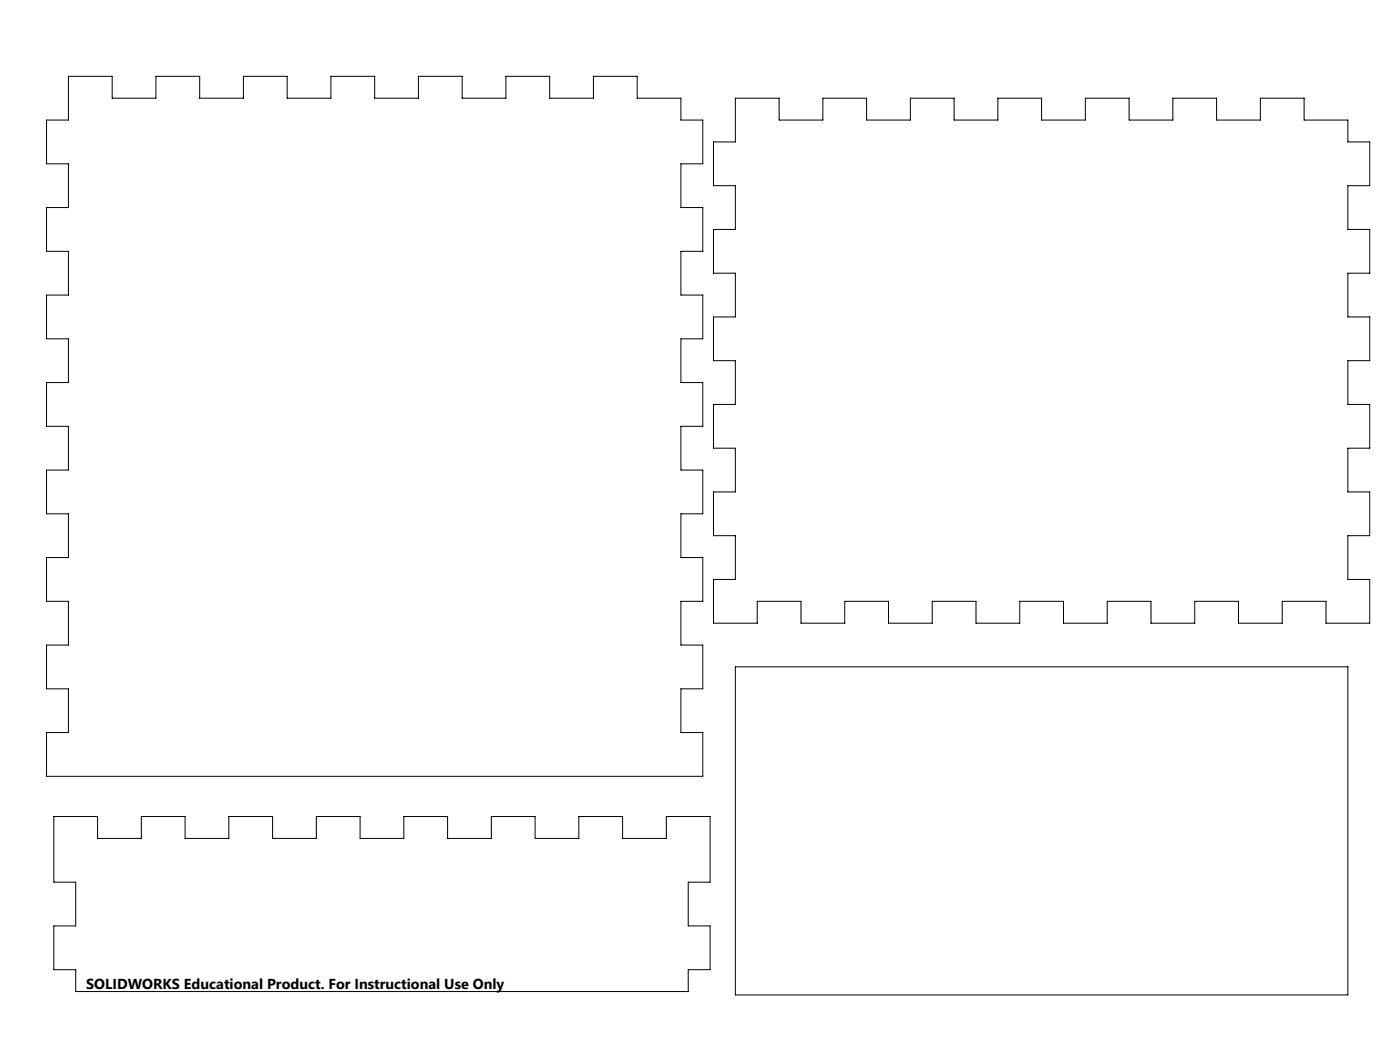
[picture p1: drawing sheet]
<svg xmlns="http://www.w3.org/2000/svg" width="406mm" height="305mm" viewBox="0 0 406 305" stroke-linecap="round" stroke-linejoin="round" font-family="sans-serif">
<defs><g id="words">
<text font-size="4.2" x="25" y="287.2">SOLIDWORKS Educational Product. For Instructional Use Only</text>
</g></defs>
<path d="M19.9 22.2h12.7v6.3h12.7v-6.3h12.7v6.3h12.7v-6.3h12.7v6.3h12.7v-6.3h12.7v6.3h12.7v-6.3h12.7v6.3h12.7v-6.3h12.7v6.3h12.7v-6.3h12.7v6.3h12.7v6.4h6.3v12.7h-6.3v12.7h6.3v12.7h-6.3v12.7h6.3v12.7h-6.3v12.7h6.3v12.7h-6.3v12.7h6.3v12.7h-6.3v12.7h6.3v12.7h-6.3v12.7h6.3v12.7h-6.3v12.7h6.3v12.7h-190.5v-12.7h6.4v-12.7h-6.4v-12.7h6.4v-12.7h-6.4v-12.7h6.4v-12.7h-6.4v-12.7h6.4v-12.7h-6.4v-12.7h6.4v-12.7h-6.4v-12.7h6.4v-12.7h-6.4v-12.7h6.4v-12.7h-6.4v-12.7h6.4zM213.5 28.5h12.7v6.4h12.7v-6.4h12.7v6.4h12.7v-6.4h12.7v6.4h12.7v-6.4h12.7v6.4h12.7v-6.4h12.7v6.4h12.7v-6.4h12.7v6.4h12.7v-6.4h12.7v6.4h12.7v6.3h6.3v12.7h-6.3v12.7h6.3v12.7h-6.3v12.7h6.3v12.7h-6.3v12.7h6.3v12.7h-6.3v12.7h6.3v12.7h-6.3v12.7h6.3v12.7h-12.7v-6.3h-12.7v6.3h-12.7v-6.3h-12.7v6.3h-12.7v-6.3h-12.7v6.3h-12.7v-6.3h-12.7v6.3h-12.7v-6.3h-12.7v6.3h-12.7v-6.3h-12.7v6.3h-12.7v-6.3h-12.7v6.3h-12.7v-12.7h6.4v-12.7h-6.4v-12.7h6.4v-12.7h-6.4v-12.7h6.4v-12.7h-6.4v-12.7h6.4v-12.7h-6.4v-12.7h6.4v-12.7h-6.4v-12.7h6.4zM213.5 193.6h177.8v95.2h-177.8zM15.6 237h12.7v6.4h12.7v-6.4h12.7v6.4h12.7v-6.4h12.7v6.4h12.7v-6.4h12.7v6.4h12.7v-6.4h12.7v6.4h12.7v-6.4h12.7v6.4h12.7v-6.4h12.7v6.4h12.7v-6.4h12.7v19.1h-6.3v12.7h6.3v12.7h-6.3v6.3h-177.8v-6.3h-6.4v-12.7h6.4v-12.7h-6.4z" fill="none" stroke="#000" stroke-width=".29"/>
<use href="#words"/>
</svg>
